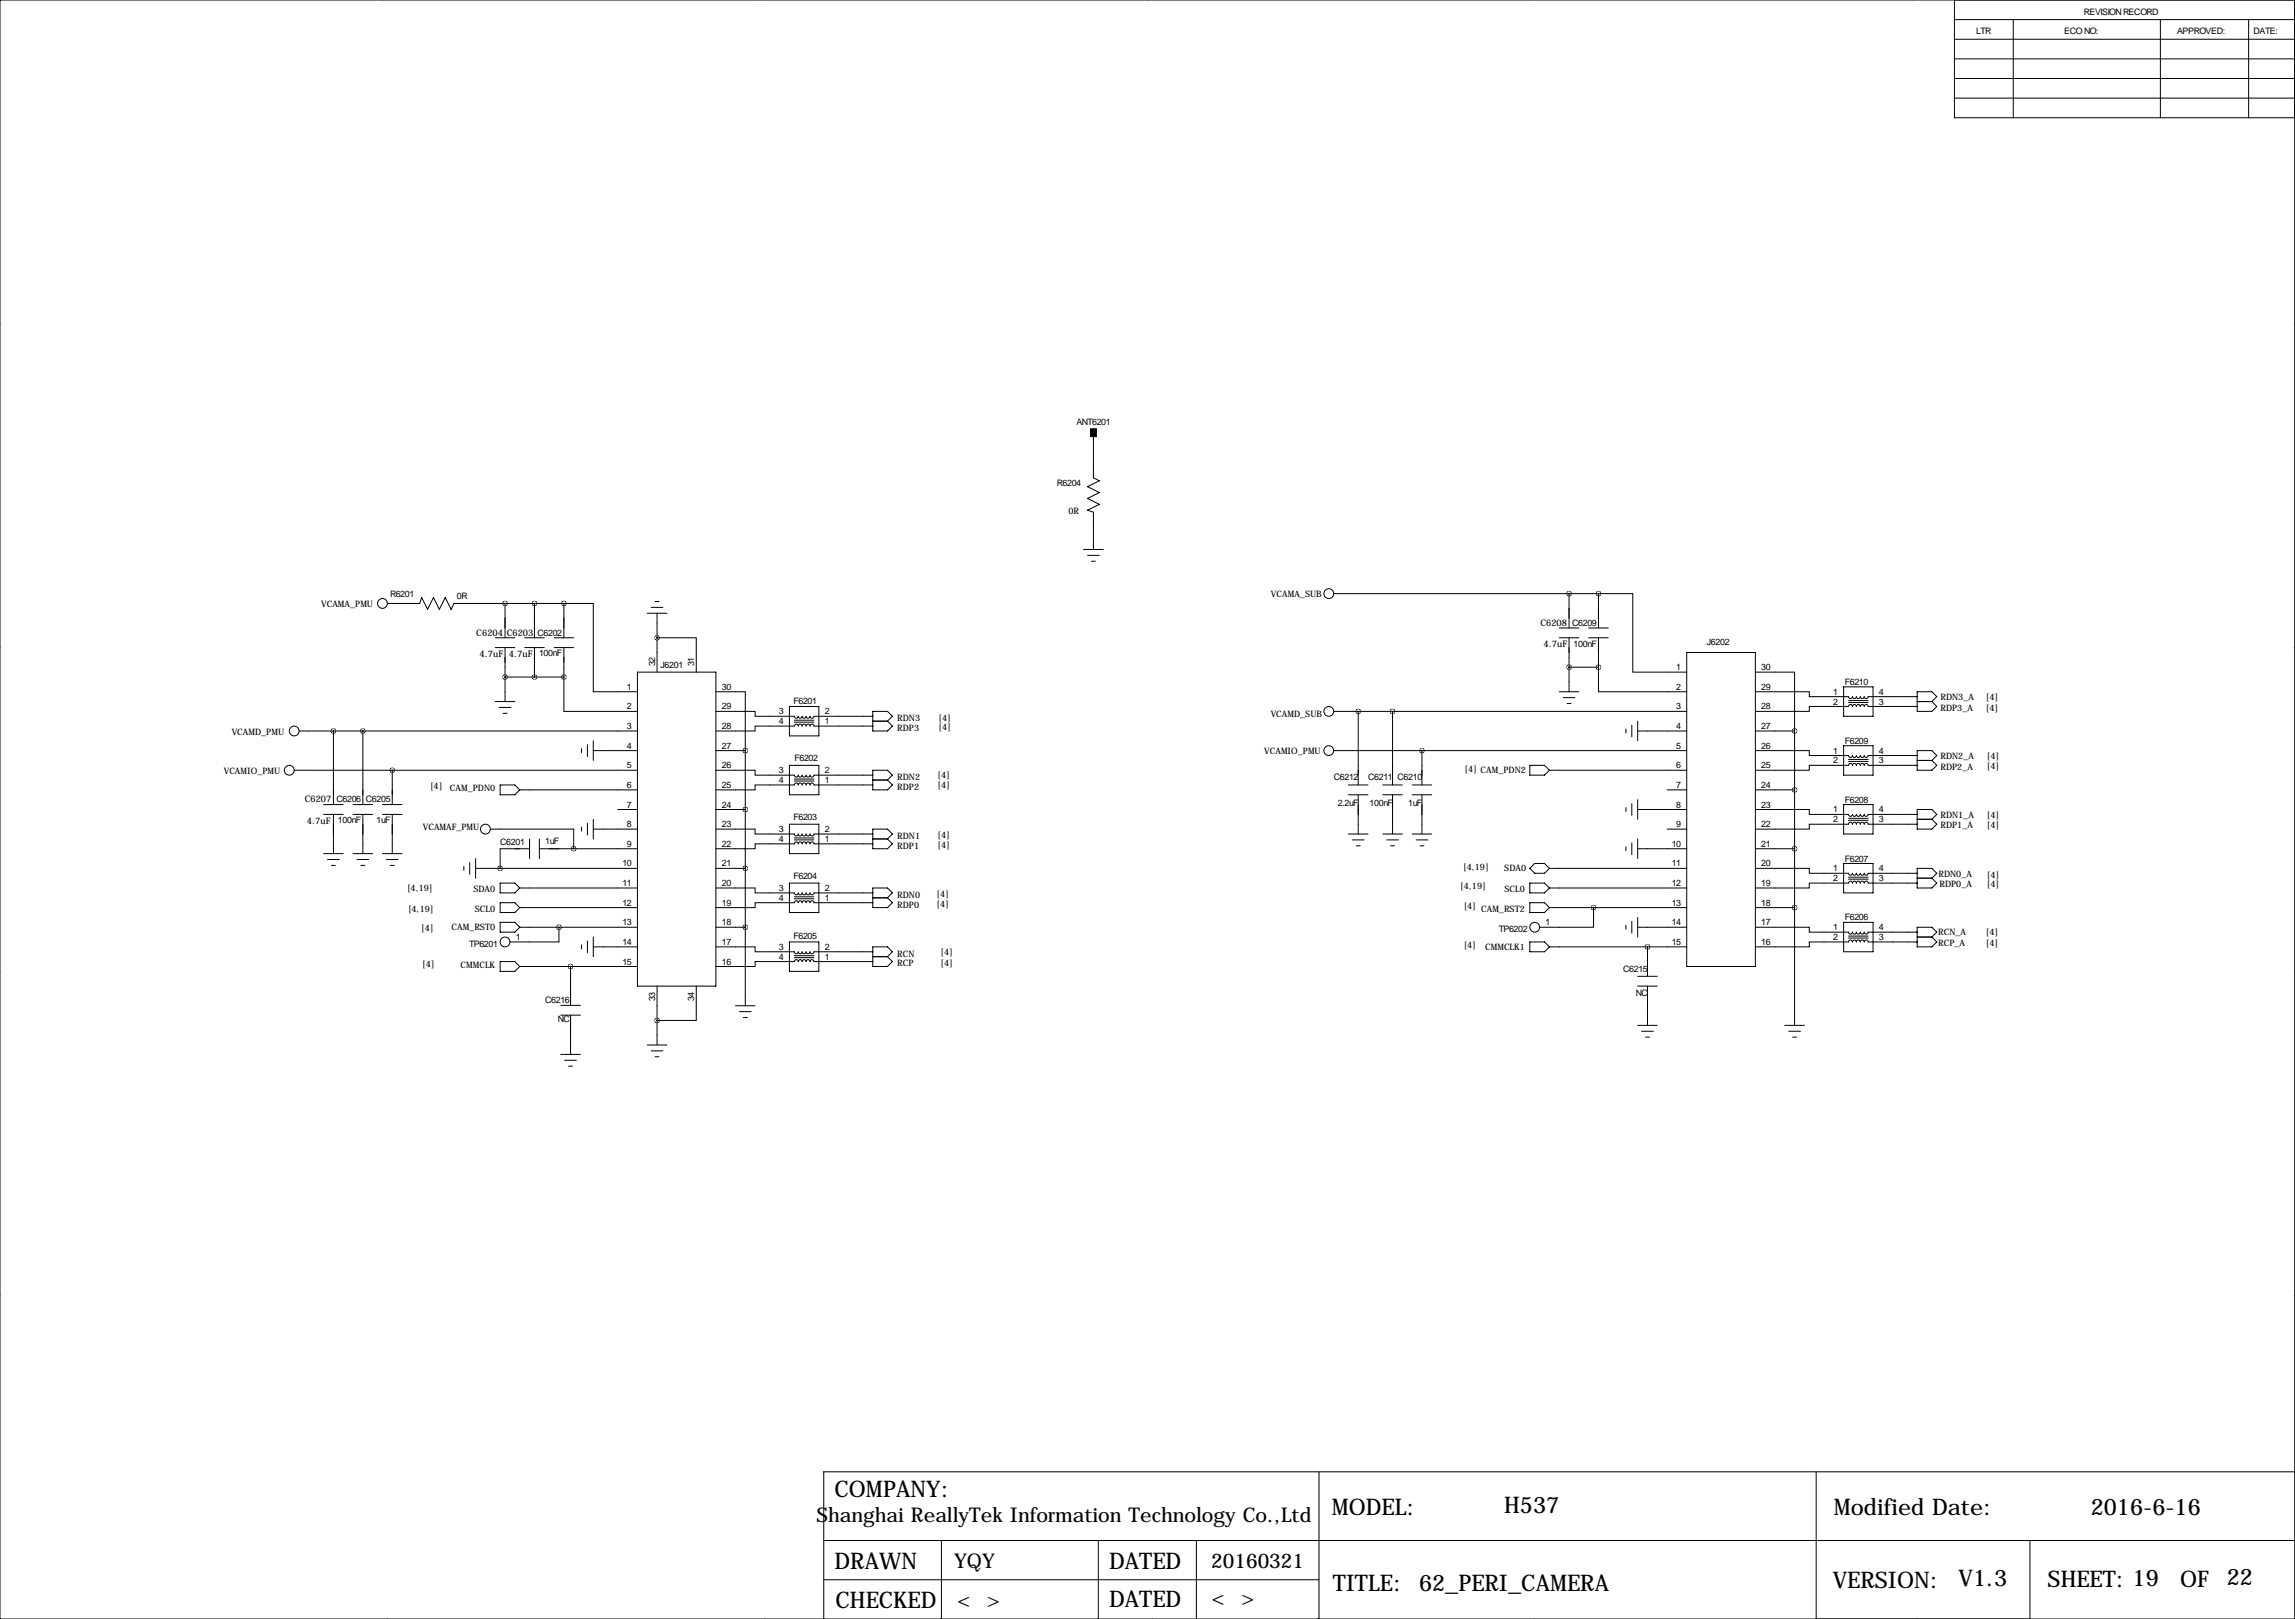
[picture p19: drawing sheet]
<svg xmlns="http://www.w3.org/2000/svg" width="594mm" height="419mm" viewBox="0 0 594 419" stroke-linecap="round" stroke-linejoin="round" font-family="sans-serif">
<defs><g id="words">
<g font-size="5.9">
<text x="216.2" y="387.6">COMPANY:</text>
<text x="344.9" y="392.2">MODEL:</text>
<text x="389.6" y="391.7">H537</text>
<text x="475" y="392.2">Modified Date:</text>
<text x="541.5" y="392.2">2016-6-16</text>
<text x="216.2" y="406.1">DRAWN</text>
<text x="287.3" y="406.1">DATED</text>
<text x="345.2" y="411.7">TITLE:</text>
<text x="367.5" y="411.7">62_PERI_CAMERA</text>
<text x="474.7" y="411">VERSION:</text>
<text x="507.3" y="410.5">V1.3</text>
<text x="530.4" y="410.7">SHEET: 19</text>
<text x="564.7" y="410.7">OF</text>
<text x="576.7" y="410.3">22</text>
<text x="216.4" y="416.3">CHECKED</text>
<text x="287.3" y="416.1">DATED</text>
</g>
<g font-size="5.3">
<text x="211.5" y="394">Shanghai ReallyTek Information Technology Co.,Ltd</text>
<text x="247.1" y="405.9">YQY</text>
<text x="313.7" y="405.9">20160321</text>
<text x="247.9" y="416.1">&lt; &gt;</text>
<text x="313.8" y="415.4">&lt; &gt;</text>
</g>
<g font-size="2.4">
<text x="123.4" y="164.6">C6204</text>
<text x="131.2" y="164.6">C6203</text>
<text x="399" y="162.1">C6208</text>
<text x="399.8" y="167.5">4.7uF</text>
<text x="124.2" y="170.1">4.7uF</text>
<text x="131.8" y="170.1">4.7uF</text>
<text x="78.9" y="207.5">C6207</text>
<text x="79.5" y="213.2">4.7uF</text>
</g>
<g font-size="2.3">
<text x="539.8" y="3.8">REVISION RECORD</text>
<text x="511.8" y="8.9">LTR</text>
<text x="534.7" y="8.9">ECO NO:</text>
<text x="563.9" y="8.9">APPROVED:</text>
<text x="583.7" y="8.9">DATE:</text>
<text x="278.8" y="109.9">ANT6201</text>
<text x="273.8" y="125.7">R6204</text>
<text x="276.7" y="132.9">0R</text>
<text x="101" y="154.4">R6201</text>
<text x="118.3" y="154.9">0R</text>
<text x="329.2" y="154.5">VCAMA_SUB</text>
<text x="83.2" y="157.1">VCAMA_PMU</text>
<text x="139.2" y="164.6">C6202</text>
<text x="407.2" y="162.1">C6209</text>
<text x="407.6" y="167.4">100nF</text>
<text x="442.1" y="166.9">J6202</text>
<text x="139.6" y="169.9">100nF</text>
<text x="169.7" y="172.5" transform="rotate(-90 169.7 172.5)">32</text>
<text x="171.1" y="173">J6201</text>
<text x="179.8" y="172.5" transform="rotate(-90 179.8 172.5)">31</text>
<text x="434.2" y="173.5">1</text>
<text x="456.2" y="173.5">30</text>
<text x="162.4" y="178.6">1</text>
<text x="186.9" y="178.6">30</text>
<text x="434.2" y="178.6">2</text>
<text x="456.2" y="178.6">29</text>
<text x="474.8" y="179.8">1</text>
<text x="477.8" y="177.3">F6210</text>
<text x="486.7" y="179.8">4</text>
<text x="162.4" y="183.6">2</text>
<text x="186.9" y="183.6">29</text>
<text x="201.8" y="184.9">3</text>
<text x="205.5" y="182.1">F6201</text>
<text x="213.6" y="184.9">2</text>
<text x="329.1" y="185.5">VCAMD_SUB</text>
<text x="434.2" y="183.6">3</text>
<text x="456.2" y="183.6">28</text>
<text x="474.8" y="182.4">2</text>
<text x="486.7" y="182.4">3</text>
<text x="502.6" y="181.2">RDN3_A</text>
<text x="502.6" y="184">RDP3_A</text>
<text x="514.4" y="184">[4]</text>
<text x="514.4" y="181.2">[4]</text>
<text x="60" y="190.2">VCAMD_PMU</text>
<text x="162.4" y="188.7">3</text>
<text x="186.9" y="188.7">28</text>
<text x="201.8" y="187.5">4</text>
<text x="213.6" y="187.5">1</text>
<text x="232.4" y="189.2">RDP3</text>
<text x="232.4" y="186.7">RDN3</text>
<text x="243.1" y="189.1">[4]</text>
<text x="243.1" y="186.5">[4]</text>
<text x="434.2" y="188.7">4</text>
<text x="456.2" y="188.7">27</text>
<text x="162.4" y="193.8">4</text>
<text x="186.9" y="193.8">27</text>
<text x="205.8" y="197.1">F6202</text>
<text x="327.5" y="195.2">VCAMIO_PMU</text>
<text x="434.2" y="193.8">5</text>
<text x="456.2" y="193.8">26</text>
<text x="474.8" y="195.1">1</text>
<text x="474.8" y="197.6">2</text>
<text x="477.8" y="192.5">F6209</text>
<text x="486.7" y="197.6">3</text>
<text x="486.7" y="195.1">4</text>
<text x="502.6" y="196.4">RDN2_A</text>
<text x="514.6" y="196.4">[4]</text>
<text x="58" y="200.4">VCAMIO_PMU</text>
<text x="162.4" y="198.9">5</text>
<text x="162.4" y="204">6</text>
<text x="186.9" y="204">25</text>
<text x="186.9" y="198.9">26</text>
<text x="201.8" y="200.2">3</text>
<text x="201.8" y="202.7">4</text>
<text x="213.6" y="202.7">1</text>
<text x="213.6" y="200.2">2</text>
<text x="232.4" y="201.9">RDN2</text>
<text x="242.8" y="201.5">[4]</text>
<text x="345.5" y="201.9">C6212</text>
<text x="354.4" y="201.9">C6211</text>
<text x="362" y="201.9">C6210</text>
<text x="379.4" y="199.7">[4] CAM_PDN2</text>
<text x="434.2" y="198.9">6</text>
<text x="434.2" y="204">7</text>
<text x="456.2" y="204">24</text>
<text x="456.2" y="198.9">25</text>
<text x="502.6" y="199.2">RDP2_A</text>
<text x="514.6" y="199">[4]</text>
<text x="87.1" y="207.5">C6206</text>
<text x="94.8" y="207.5">C6205</text>
<text x="111.4" y="204.3">[4]</text>
<text x="116.5" y="204.8">CAM_PDN0</text>
<text x="162.4" y="209">7</text>
<text x="186.9" y="209">24</text>
<text x="232.4" y="204.5">RDP2</text>
<text x="242.8" y="204.1">[4]</text>
<text x="346.5" y="208.5">2.2uF</text>
<text x="354.7" y="208.5">100nF</text>
<text x="364.7" y="208.5">1uF</text>
<text x="434.2" y="209">8</text>
<text x="456.2" y="209">23</text>
<text x="477.8" y="207.8">F6208</text>
<text x="87.5" y="213.1">100nF</text>
<text x="97.5" y="213.1">1uF</text>
<text x="109.5" y="215">VCAMAF_PMU</text>
<text x="162.4" y="214.1">8</text>
<text x="186.9" y="214.1">23</text>
<text x="201.8" y="215.4">3</text>
<text x="205.5" y="212.4">F6203</text>
<text x="213.6" y="215.4">2</text>
<text x="434.2" y="214.1">9</text>
<text x="456.2" y="214.1">22</text>
<text x="474.8" y="210.3">1</text>
<text x="474.8" y="212.9">2</text>
<text x="486.7" y="212.9">3</text>
<text x="486.7" y="210.3">4</text>
<text x="502.6" y="211.7">RDN1_A</text>
<text x="502.6" y="214.5">RDP1_A</text>
<text x="514.6" y="214.5">[4]</text>
<text x="514.6" y="211.7">[4]</text>
<text x="129.6" y="218.7">C6201</text>
<text x="141.2" y="218.4">1uF</text>
<text x="162.4" y="219.2">9</text>
<text x="186.9" y="219.2">22</text>
<text x="201.8" y="217.9">4</text>
<text x="213.6" y="217.9">1</text>
<text x="232.4" y="219.7">RDP1</text>
<text x="232.4" y="217.2">RDN1</text>
<text x="242.8" y="219.5">[4]</text>
<text x="242.8" y="217">[4]</text>
<text x="433" y="219.2">10</text>
<text x="456.2" y="219.2">21</text>
<text x="161.2" y="224.3">10</text>
<text x="186.9" y="224.3">21</text>
<text x="205.5" y="227.6">F6204</text>
<text x="379" y="225.1">[4,19]</text>
<text x="389.6" y="225.6">SDA0</text>
<text x="433" y="224.3">11</text>
<text x="456.2" y="224.3">20</text>
<text x="474.8" y="225.6">1</text>
<text x="477.8" y="223">F6207</text>
<text x="486.7" y="225.6">4</text>
<text x="502.1" y="226.9">RDN0_A</text>
<text x="514.6" y="227.2">[4]</text>
<text x="105.4" y="230.7">[4,19]</text>
<text x="122.6" y="230.9">SDA0</text>
<text x="161.2" y="229.4">11</text>
<text x="186.9" y="229.4">20</text>
<text x="201.8" y="230.6">3</text>
<text x="201.8" y="233.2">4</text>
<text x="213.6" y="233.2">1</text>
<text x="213.6" y="230.6">2</text>
<text x="232.4" y="232.4">RDN0</text>
<text x="242.6" y="232.2">[4]</text>
<text x="378.2" y="230.2">[4,19]</text>
<text x="389.7" y="230.9">SCL0</text>
<text x="433" y="229.4">12</text>
<text x="456.2" y="229.4">19</text>
<text x="474.8" y="228.1">2</text>
<text x="486.7" y="228.1">3</text>
<text x="502.4" y="229.7">RDP0_A</text>
<text x="514.6" y="229.7">[4]</text>
<text x="105.7" y="236.1">[4,19]</text>
<text x="123" y="236">SCL0</text>
<text x="161.2" y="234.4">12</text>
<text x="161.2" y="239.5">13</text>
<text x="186.9" y="239.5">18</text>
<text x="186.9" y="234.4">19</text>
<text x="232.4" y="234.9">RDP0</text>
<text x="242.6" y="234.8">[4]</text>
<text x="379.1" y="235.3">[4]</text>
<text x="383.6" y="236">CAM_RST2</text>
<text x="400.3" y="239.5">1</text>
<text x="433" y="234.4">13</text>
<text x="433" y="239.5">14</text>
<text x="456.2" y="239.5">17</text>
<text x="456.2" y="234.4">18</text>
<text x="477.8" y="238.3">F6206</text>
<text x="109.1" y="240.9">[4]</text>
<text x="116.9" y="240.6">CAM_RST0</text>
<text x="121.5" y="245.1">TP6201</text>
<text x="133.6" y="243.3">1</text>
<text x="161.2" y="244.6">14</text>
<text x="186.9" y="244.6">17</text>
<text x="201.8" y="245.9">3</text>
<text x="205.5" y="243.1">F6205</text>
<text x="213.6" y="245.9">2</text>
<text x="379.1" y="245.5">[4]</text>
<text x="384.7" y="246">CMMCLK1</text>
<text x="388.2" y="241.3">TP6202</text>
<text x="433" y="244.6">15</text>
<text x="456.2" y="244.6">16</text>
<text x="474.8" y="240.8">1</text>
<text x="474.8" y="243.3">2</text>
<text x="486.7" y="243.3">3</text>
<text x="486.7" y="240.8">4</text>
<text x="502" y="242.2">RCN_A</text>
<text x="502" y="244.9">RCP_A</text>
<text x="514.4" y="244.9">[4]</text>
<text x="514.4" y="242.2">[4]</text>
<text x="109.4" y="250.3">[4]</text>
<text x="119.3" y="250.5">CMMCLK</text>
<text x="161.2" y="249.7">15</text>
<text x="186.9" y="249.7">16</text>
<text x="201.8" y="248.4">4</text>
<text x="213.6" y="248.4">1</text>
<text x="232.4" y="250.2">RCP</text>
<text x="232.4" y="247.6">RCN</text>
<text x="243.6" y="250">[4]</text>
<text x="243.6" y="247.2">[4]</text>
<text x="420.4" y="251.7">C6215</text>
<text x="423.7" y="257.8">NC</text>
<text x="141.2" y="259.7">C6216</text>
<text x="169.7" y="259.2" transform="rotate(-90 169.7 259.2)">33</text>
<text x="179.8" y="259.2" transform="rotate(-90 179.8 259.2)">34</text>
<text x="144.5" y="264.6">NC</text>
</g>
</g></defs>
<g fill="none" stroke="#000" stroke-width=".26">
<path d="M99.1 0h.1M196.8 0h.1M297.2 0h.1M396.2 0h.1M495.3 0h.1M0 0h594.4v419.1h-594.4zM506.2 0v30.5h88.2M506.2 15.2h88.2M506.2 10.2h88.2M506.2 5.1h88.2M521.5 5.1v25.4M559.6 5.1v25.4"/>
<path d="M582.4 5.1v25.4M506.2 20.3h88.2M506.2 25.4h88.2M-.1 83.8h.1M594.4 83.8h.1M283.2 111.8v11.9l1.5 .8-3 1.5 3 1.5-3 1.5 3 1.6-3 1.5 1.5 .5v9.6M100.3 156.2h8.4l.5-1.5 1.5 3 1.6-3 1.5 3 1.5-3 1.5 3 .8-1.5h28.4M130.8 156.2v8.9M138.4 156.2v8.9M146 156.2h7.7v22.9h11.4M146 156.2v8.9M167.6 158.8h5.1"/>
<path d="M168.7 157.2h3M169.7 155.7h1M170.2 158.8v15.2M280.7 142.2h5.1M281.7 143.8h3M282.7 145.3h1M345.4 153.7h68.6M406.4 153.7v8.9M414 153.7h8.9v20.3h14M414 153.7v8.9M-.1 167.6h.1M128.3 167.6h5"/>
<path d="M128.3 165.1h5M130.8 167.6v14M130.8 175.3h15.2M135.9 167.6h5.1M135.9 165.1h5.1M138.4 167.6v7.7M143.5 167.6h5.1M143.5 165.1h5.1M146 175.3v8.8h19.1M146 167.6v7.7M165.1 174h20.3v81.3h-20.3zM170.2 165.1h10.1v8.9"/>
<path d="M185.4 179.1h7.6v15.2M403.9 179.1h5M403.9 165.1h5M403.9 162.6h5M406.4 165.1v14M406.4 172.7h7.6M411.5 165.1h5.1M411.5 162.6h5.1M414 172.7v6.4h22.9M414 165.1v7.6M436.9 168.9h17.8v81.3h-17.8zM454.7 179.1h13.9v1.2h10.2a.51 .51 0 0 0 .5 .5 .51 .51 0 0 0 .5-.5 .51 .51 0 0 0 .5 .5 .51 .51 0 0 0 .5-.5 .51 .51 0 0 0 .5 .5 .51 .51 0 0 0 .5-.5 .51 .51 0 0 0 .5 .5 .51 .51 0 0 0 .6-.5 .51 .51 0 0 0 .5 .5 .51 .51 0 0 0 .5-.5h12.7"/>
<path d="M454.7 174h10.1v15.2M477.5 177.8h7.6v7.6h-7.6zM496.6 179.1h3.8l1.2 1.2-1.2 1.3 1.2 1.3-1.2 1.2h-3.8zM594.4 167.6h.1M76.2 199.4h88.9M77.5 189.2h87.6M86.4 189.2v19.1M94 189.2v19.1M101.6 199.4v8.9M128.3 181.6h5M129.3 183.1h3M130.3 184.7h1"/>
<path d="M150.6 193.8v1M152.1 192.8v3M153.7 194.3h11.4M153.7 191.8v5M185.4 184.1h10.2v1.3h10.1a.51 .51 0 0 0 .5 .5 .51 .51 0 0 0 .6-.5 .51 .51 0 0 0 .5 .5 .51 .51 0 0 0 .5-.5 .51 .51 0 0 0 .5 .5 .51 .51 0 0 0 .5-.5 .51 .51 0 0 0 .5 .5 .51 .51 0 0 0 .5-.5 .51 .51 0 0 0 .5 .5 .51 .51 0 0 0 .5-.5h15.3M185.4 199.4h10.2v1.3h10.1a.51 .51 0 0 0 .5 .5 .51 .51 0 0 0 .6-.5 .51 .51 0 0 0 .5 .5 .51 .51 0 0 0 .5-.5 .51 .51 0 0 0 .5 .5 .51 .51 0 0 0 .5-.5 .51 .51 0 0 0 .5 .5 .51 .51 0 0 0 .5-.5 .51 .51 0 0 0 .5 .5 .51 .51 0 0 0 .5-.5h15.3M185.4 194.3h7.6M193 194.3v66.1M204.5 182.9h7.6v7.6h-7.6zM204.5 198.1h7.6v7.6h-7.6zM205.7 186.4h5.1M205.7 186.9h5.1"/>
<path d="M226.1 188h-15.3a.51 .51 0 0 0-.5-.5 .51 .51 0 0 0-.5 .5 .51 .51 0 0 0-.5-.5 .51 .51 0 0 0-.5 .5 .51 .51 0 0 0-.5-.5 .51 .51 0 0 0-.5 .5 .51 .51 0 0 0-.5-.5 .51 .51 0 0 0-.5 .5 .51 .51 0 0 0-.6-.5 .51 .51 0 0 0-.5 .5h-10.1v1.2h-10.2M226.1 184.1h3.8l1.2 1.3-1.2 1.3 1.2 1.3-1.2 1.2h-3.8zM226.1 199.4h3.8l1.2 1.3-1.2 1.2 1.2 1.3-1.2 1.3h-3.8zM226.1 186.7h3.8M345.4 184.1h91.5M345.4 194.3h91.5M351.8 184.1v19.1M360.7 184.1v19.1M368.3 194.3v8.9M396.2 198.1h3.8l1.3 1.3-1.3 1.3h-3.8zM401.3 199.4h35.6M404.9 180.6h3"/>
<path d="M405.9 182.1h1M421.1 188.7v1M422.7 187.7v3.1M424.2 189.2h12.7M424.2 186.7v5.1M454.7 194.3h13.9v1.3h10.2a.51 .51 0 0 0 .5 .5 .51 .51 0 0 0 .5-.5 .51 .51 0 0 0 .5 .5 .51 .51 0 0 0 .5-.5 .51 .51 0 0 0 .5 .5 .51 .51 0 0 0 .5-.5 .51 .51 0 0 0 .5 .5 .51 .51 0 0 0 .6-.5 .51 .51 0 0 0 .5 .5 .51 .51 0 0 0 .5-.5h12.7M454.7 189.2h10.1M464.8 189.2v76.2M477.5 193h7.6v7.7h-7.6zM478.8 197.1h5.1M478.8 196.6h5.1M478.8 181.9h5.1"/>
<path d="M478.8 181.4h5.1M496.6 198.1h-12.7a.51 .51 0 0 0-.5-.5 .51 .51 0 0 0-.5 .5 .51 .51 0 0 0-.6-.5 .51 .51 0 0 0-.5 .5 .51 .51 0 0 0-.5-.5 .51 .51 0 0 0-.5 .5 .51 .51 0 0 0-.5-.5 .51 .51 0 0 0-.5 .5 .51 .51 0 0 0-.5-.5 .51 .51 0 0 0-.5 .5h-10.2v1.3h-13.9M496.6 182.9h-12.7a.51 .51 0 0 0-.5-.5 .51 .51 0 0 0-.5 .5 .51 .51 0 0 0-.6-.5 .51 .51 0 0 0-.5 .5 .51 .51 0 0 0-.5-.5 .51 .51 0 0 0-.5 .5 .51 .51 0 0 0-.5-.5 .51 .51 0 0 0-.5 .5 .51 .51 0 0 0-.5-.5 .51 .51 0 0 0-.5 .5h-10.2v1.2h-13.9M496.6 194.3h3.8l1.2 1.3-1.2 1.2 1.2 1.3-1.2 1.3h-3.8zM496.6 196.8h3.8M496.6 181.6h3.8M83.8 208.3h5.1M83.8 210.8h5.1M86.4 210.8v10.2M91.4 208.3h5.1M91.4 210.8h5.1M94 210.8v10.2"/>
<path d="M99.1 208.3h5M99.1 210.8h5M101.6 210.8v10.2M127 214.6h21.6v5.1M129.5 203.2h3.8l1.3 1.3-1.3 1.2h-3.8zM134.6 204.5h30.5M137.2 219.7h-7.7v5.1M137.2 217.2v5M139.7 219.7h25.4M139.7 217.2v5M150.6 214.1v1M152.1 213.1v3.1"/>
<path d="M153.7 214.6h11.4M153.7 212.1v5.1M160 209.5h5.1M185.4 214.6h10.2v1.3h10.1a.51 .51 0 0 0 .5 .5 .51 .51 0 0 0 .6-.5 .51 .51 0 0 0 .5 .5 .51 .51 0 0 0 .5-.5 .51 .51 0 0 0 .5 .5 .51 .51 0 0 0 .5-.5 .51 .51 0 0 0 .5 .5 .51 .51 0 0 0 .5-.5 .51 .51 0 0 0 .5 .5 .51 .51 0 0 0 .5-.5h15.3M185.4 209.5h7.6M204.5 213.4h7.6v7.6h-7.6zM205.7 201.7h5.1M205.7 202.2h5.1M205.7 216.9h5.1M205.7 217.4h5.1M226.1 203.2h-15.3a.51 .51 0 0 0-.5-.5 .51 .51 0 0 0-.5 .5 .51 .51 0 0 0-.5-.5 .51 .51 0 0 0-.5 .5 .51 .51 0 0 0-.5-.5 .51 .51 0 0 0-.5 .5 .51 .51 0 0 0-.5-.5 .51 .51 0 0 0-.5 .5 .51 .51 0 0 0-.6-.5 .51 .51 0 0 0-.5 .5h-10.1v1.3h-10.2M226.1 218.4h-15.3a.51 .51 0 0 0-.5-.5 .51 .51 0 0 0-.5 .5 .51 .51 0 0 0-.5-.5 .51 .51 0 0 0-.5 .5 .51 .51 0 0 0-.5-.5 .51 .51 0 0 0-.5 .5 .51 .51 0 0 0-.5-.5 .51 .51 0 0 0-.5 .5 .51 .51 0 0 0-.6-.5 .51 .51 0 0 0-.5 .5h-10.1v1.3h-10.2"/>
<path d="M226.1 214.6h3.8l1.2 1.3-1.2 1.3 1.2 1.2-1.2 1.3h-3.8zM226.1 217.2h3.8M226.1 201.9h3.8M349.2 205.7h5.1M349.2 203.2h5.1M349.2 215.9h5.1M350.3 217.4h3M351.3 218.9h1M351.8 205.7v10.2M358.1 205.7h5.1M358.1 203.2h5.1M358.1 215.9h5.1"/>
<path d="M359.2 217.4h3M360.2 218.9h1M360.7 205.7v10.2M365.8 205.7h5M365.8 203.2h5M365.8 215.9h5M366.8 217.4h3M367.8 218.9h1M368.3 205.7v10.2M421.1 209v1.1M421.1 219.2v1M422.7 208v3.1"/>
<path d="M422.7 218.2v3M424.2 209.5h12.7M424.2 219.7h12.7M424.2 207v5.1M424.2 217.2v5M431.8 204.5h5.1M431.8 214.6h5.1M454.7 209.5h13.9v1.3h10.2a.51 .51 0 0 0 .5 .5 .51 .51 0 0 0 .5-.5 .51 .51 0 0 0 .5 .5 .51 .51 0 0 0 .5-.5 .51 .51 0 0 0 .5 .5 .51 .51 0 0 0 .5-.5 .51 .51 0 0 0 .5 .5 .51 .51 0 0 0 .6-.5 .51 .51 0 0 0 .5 .5 .51 .51 0 0 0 .5-.5h12.7M454.7 204.5h10.1M454.7 219.7h10.1M477.5 208.3h7.6v7.6h-7.6zM478.8 212.3h5.1"/>
<path d="M478.8 211.8h5.1M496.6 213.4h-12.7a.51 .51 0 0 0-.5-.5 .51 .51 0 0 0-.5 .5 .51 .51 0 0 0-.6-.5 .51 .51 0 0 0-.5 .5 .51 .51 0 0 0-.5-.5 .51 .51 0 0 0-.5 .5 .51 .51 0 0 0-.5-.5 .51 .51 0 0 0-.5 .5 .51 .51 0 0 0-.5-.5 .51 .51 0 0 0-.5 .5h-10.2v1.2h-13.9M496.6 209.5h3.8l1.2 1.3-1.2 1.3 1.2 1.3-1.2 1.2h-3.8zM496.6 212.1h3.8M83.8 221h5.1M84.8 222.5h3.1M85.9 224h1M91.4 221h5.1M92.5 222.5h3M93.5 224h1M99.1 221h5M100.1 222.5h3"/>
<path d="M101.1 224h1M120.1 224.3v1M121.7 223.3v3M123.2 224.8h41.9M123.2 222.2v5.1M129.5 233.7h3.8l1.3 1.2-1.3 1.3h-3.8zM129.5 228.6h3.8l1.3 1.3-1.3 1.2h-3.8zM129.5 238.8h3.8l1.3 1.2-1.3 1.3h-3.8zM134.6 229.9h30.5M134.6 234.9h30.5M185.4 229.9h10.2v1.2h10.1a.51 .51 0 0 0 .5 .5 .51 .51 0 0 0 .6-.5 .51 .51 0 0 0 .5 .5 .51 .51 0 0 0 .5-.5 .51 .51 0 0 0 .5 .5 .51 .51 0 0 0 .5-.5 .51 .51 0 0 0 .5 .5 .51 .51 0 0 0 .5-.5 .51 .51 0 0 0 .5 .5 .51 .51 0 0 0 .5-.5h15.3M185.4 224.8h7.6"/>
<path d="M204.5 228.6h7.6v7.6h-7.6zM205.7 232.2h5.1M205.7 232.7h5.1M226.1 233.7h-15.3a.51 .51 0 0 0-.5-.5 .51 .51 0 0 0-.5 .5 .51 .51 0 0 0-.5-.5 .51 .51 0 0 0-.5 .5 .51 .51 0 0 0-.5-.5 .51 .51 0 0 0-.5 .5 .51 .51 0 0 0-.5-.5 .51 .51 0 0 0-.5 .5 .51 .51 0 0 0-.6-.5 .51 .51 0 0 0-.5 .5h-10.1v1.2h-10.2M226.1 229.9h3.8l1.2 1.2-1.2 1.3 1.2 1.3-1.2 1.2h-3.8zM226.1 232.4h3.8M396.2 228.6h3.8l1.3 1.3-1.3 1.2h-3.8zM396.2 233.7h3.8l1.3 1.2-1.3 1.3h-3.8zM396.2 224.8l1.3-1.3h2.5l1.3 1.3-1.3 1.3h-2.5zM401.3 224.8h35.6M401.3 229.9h35.6M401.3 234.9h35.6"/>
<path d="M412.7 234.9v5.1h-13.9M421.1 239.5v1M422.7 238.5v3.1M424.2 237.5v5.1M454.7 224.8h13.9v1.3h10.2a.51 .51 0 0 0 .5 .5 .51 .51 0 0 0 .5-.5 .51 .51 0 0 0 .5 .5 .51 .51 0 0 0 .5-.5 .51 .51 0 0 0 .5 .5 .51 .51 0 0 0 .5-.5 .51 .51 0 0 0 .5 .5 .51 .51 0 0 0 .6-.5 .51 .51 0 0 0 .5 .5 .51 .51 0 0 0 .5-.5h12.7M454.7 234.9h10.1M477.5 223.5h7.6v7.6h-7.6zM477.5 238.8h7.6v7.6h-7.6zM478.8 227.6h5.1M478.8 227.1h5.1M496.6 228.6h-12.7a.51 .51 0 0 0-.5-.5 .51 .51 0 0 0-.5 .5 .51 .51 0 0 0-.6-.5 .51 .51 0 0 0-.5 .5 .51 .51 0 0 0-.5-.5 .51 .51 0 0 0-.5 .5 .51 .51 0 0 0-.5-.5 .51 .51 0 0 0-.5 .5 .51 .51 0 0 0-.5-.5 .51 .51 0 0 0-.5 .5h-10.2v1.3h-13.9M496.6 224.8h3.8l1.2 1.3-1.2 1.2 1.2 1.3-1.2 1.3h-3.8z"/>
<path d="M496.6 227.3h3.8M-.1 251.5h.1M129.5 248.9h3.8l1.3 1.3-1.3 1.3h-3.8zM134.6 240h30.5M134.6 250.2h30.5M144.8 240v3.8h-12.7M147.8 250.2v10M150.6 244.6v1M152.1 243.6v3M153.7 245.1h11.4M153.7 242.6v5M170.2 255.3v15.2"/>
<path d="M180.3 255.3v8.9h-10.1M185.4 245.1h10.2v1.3h10.1a.51 .51 0 0 0 .5 .5 .51 .51 0 0 0 .6-.5 .51 .51 0 0 0 .5 .5 .51 .51 0 0 0 .5-.5 .51 .51 0 0 0 .5 .5 .51 .51 0 0 0 .5-.5 .51 .51 0 0 0 .5 .5 .51 .51 0 0 0 .5-.5 .51 .51 0 0 0 .5 .5 .51 .51 0 0 0 .5-.5h15.3M185.4 240h7.6M204.5 243.8h7.6v7.7h-7.6zM205.7 247.4h5.1M205.7 247.9h5.1M226.1 248.9h-15.3a.51 .51 0 0 0-.5-.5 .51 .51 0 0 0-.5 .5 .51 .51 0 0 0-.5-.5 .51 .51 0 0 0-.5 .5 .51 .51 0 0 0-.5-.5 .51 .51 0 0 0-.5 .5 .51 .51 0 0 0-.5-.5 .51 .51 0 0 0-.5 .5 .51 .51 0 0 0-.6-.5 .51 .51 0 0 0-.5 .5h-10.1v1.3h-10.2M226.1 245.1h3.8l1.2 1.3-1.2 1.2 1.2 1.3-1.2 1.3h-3.8zM226.1 247.6h3.8M396.2 243.8h3.8l1.3 1.3-1.3 1.3h-3.8zM401.3 245.1h35.6M424.2 255.3h5.1"/>
<path d="M424.2 240h12.7M424.2 252.7h5.1M426.7 245.1v7.6M426.7 255.3v10.1M454.7 240h13.9v1.3h10.2a.51 .51 0 0 0 .5 .5 .51 .51 0 0 0 .5-.5 .51 .51 0 0 0 .5 .5 .51 .51 0 0 0 .5-.5 .51 .51 0 0 0 .5 .5 .51 .51 0 0 0 .5-.5 .51 .51 0 0 0 .5 .5 .51 .51 0 0 0 .6-.5 .51 .51 0 0 0 .5 .5 .51 .51 0 0 0 .5-.5h12.7M478.8 242.8h5.1M478.8 242.3h5.1M496.6 243.8h-12.7a.51 .51 0 0 0-.5-.5 .51 .51 0 0 0-.5 .5 .51 .51 0 0 0-.6-.5 .51 .51 0 0 0-.5 .5 .51 .51 0 0 0-.5-.5 .51 .51 0 0 0-.5 .5 .51 .51 0 0 0-.5-.5 .51 .51 0 0 0-.5 .5 .51 .51 0 0 0-.5-.5 .51 .51 0 0 0-.5 .5h-10.2v1.3h-13.9M496.6 240h3.8l1.2 1.3-1.2 1.3 1.2 1.2-1.2 1.3h-3.8zM496.6 242.6h3.8M594.4 251.5h.1M145.2 260.2h5.1"/>
<path d="M145.2 262.8h5.1M145.2 272.9h5.1M146.3 274.5h3M147.3 276h1M147.8 262.8v10.1M167.6 270.5h5.1M168.7 272h3M169.7 273.6h1M190.5 260.4h5.1M191.5 261.9h3.1M192.5 263.4h1M424.2 265.4h5.1"/>
<path d="M425.2 267h3M426.2 268.5h1M462.3 265.4h5.1M463.3 267h3M464.3 268.5h1M-.1 335.3h.1M594.4 335.3h.1M213.4 398.8h381M243.8 398.8v20.3M284.5 398.8v20.3M309.9 398.8v20.3M341.6 381v38.1"/>
<path d="M470.4 381v38.1M525.8 398.8v20.3M594.4 381h-381v38.1M100.3 419.1h.1M198.1 419.1h.1M213.4 408.9h128.2M298.4 419.1h.1M397.5 419.1h.1M496.6 419.1h.1"/>
<circle cx="99.1" cy="156.2" r="1.27"/>
<circle cx="344.2" cy="153.7" r="1.27"/>
<circle cx="74.9" cy="199.4" r="1.27"/>
<circle cx="76.2" cy="189.2" r="1.27"/>
<circle cx="344.2" cy="194.3" r="1.27"/>
<circle cx="344.2" cy="184.1" r="1.27"/>
<circle cx="125.7" cy="214.6" r="1.27"/>
<circle cx="130.8" cy="243.8" r="1.27"/>
<circle cx="397.5" cy="240" r="1.27"/>
</g>
<path d="M282.4 111h1.6v2h-1.6z" fill="#000" stroke="#000" stroke-width=".26"/>
<path d="M193 209.6a.05 .05 0 0 0 .1 0 .05 .05 0 0 0-.1 0zM193 224.8a.05 .05 0 0 0 .1 0 .05 .05 0 0 0-.1 0zM193 240a.05 .05 0 0 0 .1 0 .05 .05 0 0 0-.1 0zM193 194.3a.05 .05 0 0 0 .1 0 .05 .05 0 0 0-.1 0zM360.6 184.1a.05 .05 0 0 0 .1 0 .05 .05 0 0 0-.1 0zM351.7 184.1a.05 .05 0 0 0 .1 0 .05 .05 0 0 0-.1 0zM414 172.7a.05 .05 0 0 0 .1 0 .05 .05 0 0 0-.1 0zM464.8 189.2a.05 .05 0 0 0 .1 0 .05 .05 0 0 0-.1 0zM464.8 219.7a.05 .05 0 0 0 .1 0 .05 .05 0 0 0-.1 0zM464.8 204.5a.05 .05 0 0 0 .1 0 .05 .05 0 0 0-.1 0zM170.1 264.2a.05 .05 0 0 0 .1 0 .05 .05 0 0 0-.1 0zM170.1 165.1a.05 .05 0 0 0 .1 0 .05 .05 0 0 0-.1 0zM414 153.7a.05 .05 0 0 0 .1 0 .05 .05 0 0 0-.1 0zM426.7 245.1a.05 .05 0 0 0 .1 0 .05 .05 0 0 0-.1 0zM464.8 234.9a.05 .05 0 0 0 .1 0 .05 .05 0 0 0-.1 0zM86.3 189.2a.05 .05 0 0 0 .1 0 .05 .05 0 0 0-.1 0zM93.9 189.2a.05 .05 0 0 0 .1 0 .05 .05 0 0 0-.1 0zM146 156.2a.05 .05 0 0 0 .1 0 .05 .05 0 0 0-.1 0zM138.4 156.2a.05 .05 0 0 0 .1 0 .05 .05 0 0 0-.1 0zM130.8 156.2a.05 .05 0 0 0 .1 0 .05 .05 0 0 0-.1 0zM129.5 224.8a.05 .05 0 0 0 .1 0 .05 .05 0 0 0-.1 0zM146 175.3a.05 .05 0 0 0 .1 0 .05 .05 0 0 0-.1 0zM138.4 175.3a.05 .05 0 0 0 .1 0 .05 .05 0 0 0-.1 0zM130.8 175.3a.05 .05 0 0 0 .1 0 .05 .05 0 0 0-.1 0zM148.5 219.7a.05 .05 0 0 0 .1 0 .05 .05 0 0 0-.1 0zM144.7 240a.05 .05 0 0 0 .1 0 .05 .05 0 0 0-.1 0zM412.7 234.9a.05 .05 0 0 0 .1 0 .05 .05 0 0 0-.1 0zM147.7 250.2a.05 .05 0 0 0 .1 0 .05 .05 0 0 0-.1 0z" fill="#000" stroke="#000" stroke-width="1.3"/>
<use href="#words"/>
</svg>
